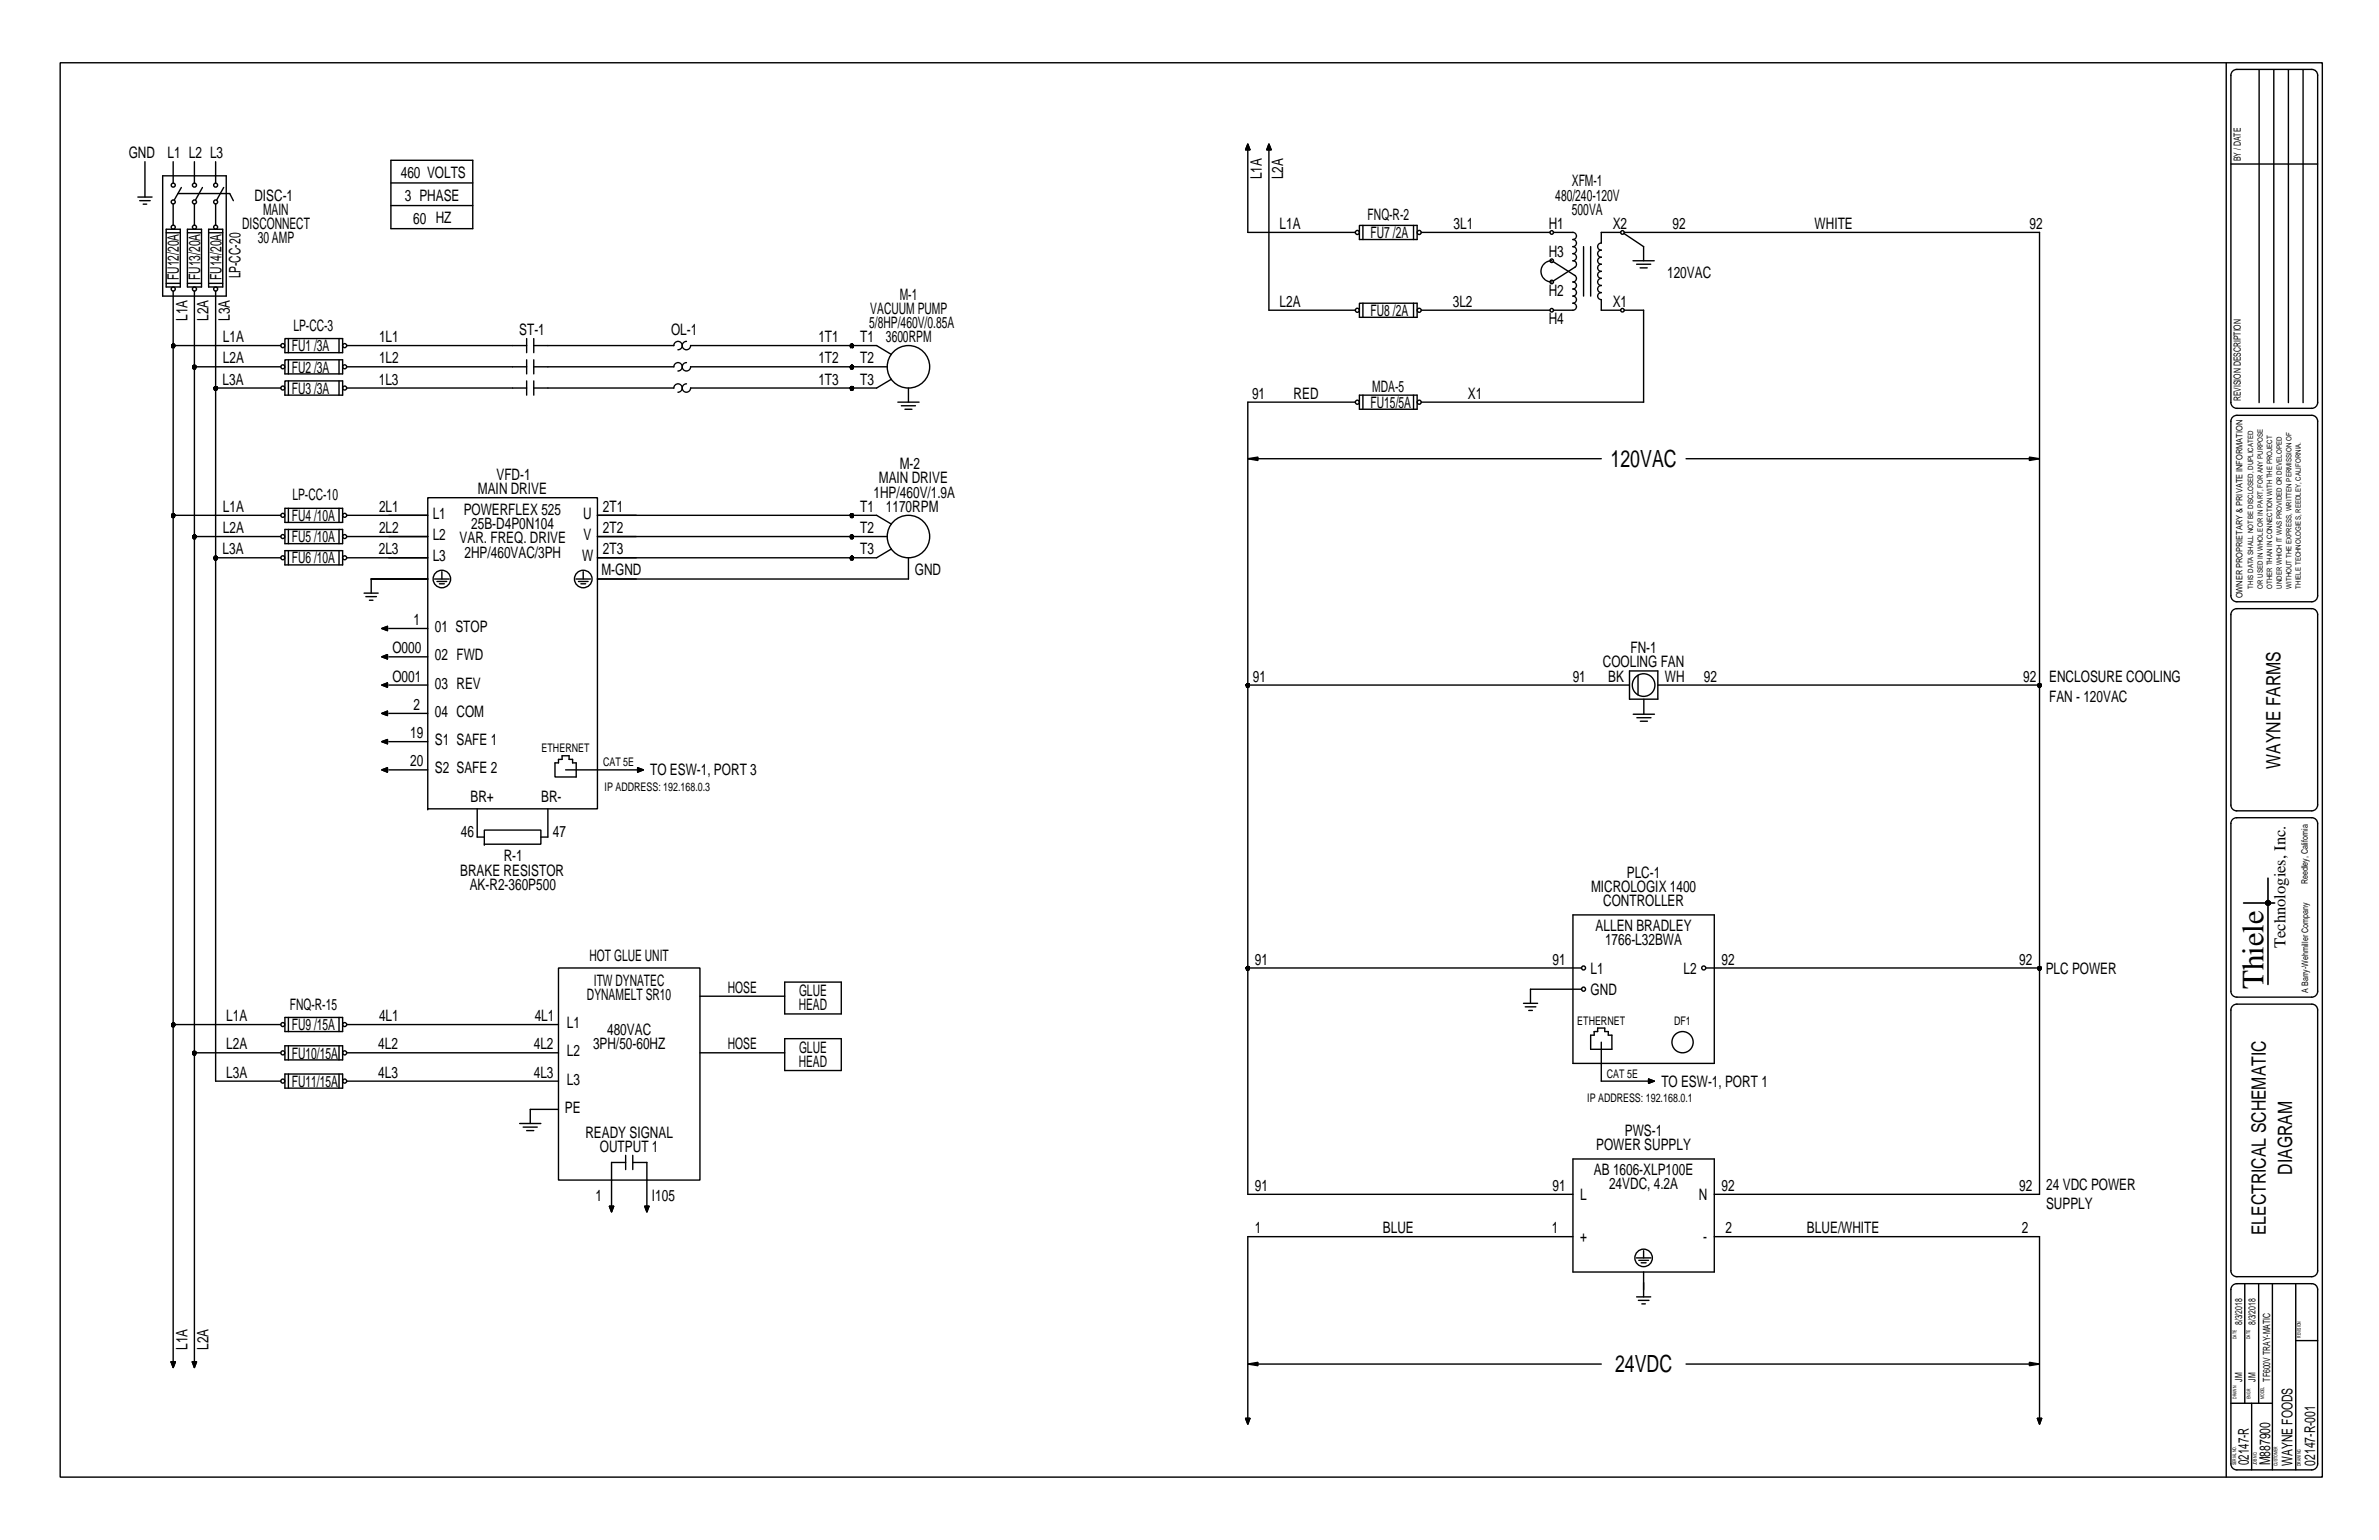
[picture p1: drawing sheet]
<svg xmlns="http://www.w3.org/2000/svg" width="432mm" height="279mm" viewBox="0 0 432 279" stroke-linecap="round" stroke-linejoin="round" font-family="sans-serif">
<defs><g id="words">
<text font-size="5.6" x="410.9" y="179.5" transform="rotate(-90 410.9 179.5)">Thiele</text>
<g font-size="4.3">
<text x="292.3" y="84.8">120VAC</text>
<text x="293.1" y="249">24VDC</text>
</g>
<g font-size="3.6">
<text x="413.9" y="139.5" transform="rotate(-90 413.9 139.5)">WAYNE FARMS</text>
<text x="416.1" y="213.1" transform="rotate(-90 416.1 213.1)">DIAGRAM</text>
<text x="411.2" y="224.1" transform="rotate(-90 411.2 224.1)">ELECTRICAL SCHEMATIC</text>
</g>
<text font-size="3" x="414.8" y="172" transform="rotate(-90 414.8 172)">Technologies, Inc.</text>
<g font-size="2.9">
<text x="23.4" y="28.7">GND</text>
<text x="30.4" y="28.7">L1 L2 L3</text>
<text x="72.7" y="32.4">460 VOLTS</text>
<text x="229" y="32.5" transform="rotate(-90 229 32.5)">L1A</text>
<text x="232.9" y="32.5" transform="rotate(-90 232.9 32.5)">L2A</text>
<text x="285.3" y="33.8">XFM-1</text>
<text x="44" y="41.5">DISCONNECT</text>
<text x="46.2" y="36.4">DISC-1</text>
<text x="47.8" y="39">MAIN</text>
<text x="73.5" y="36.4">3 PHASE</text>
<text x="75" y="40.6">60 HZ</text>
<text x="232.2" y="41.5">L1A</text>
<text x="248.2" y="40">FNQ-R-2</text>
<text x="263.8" y="41.5">3L1</text>
<text x="281.1" y="41.5">H1</text>
<text x="282.3" y="36.4">480/240-120V</text>
<text x="285.3" y="39">500VA</text>
<text x="292.7" y="41.5">X2</text>
<text x="303.6" y="41.5">92</text>
<text x="329.4" y="41.5">WHITE</text>
<text x="368.4" y="41.5">92</text>
<text x="46.8" y="44.1">30 AMP</text>
<text x="248.8" y="43.2">FU7 /2A</text>
<text x="281.1" y="46.7">H3</text>
<text x="32.5" y="50.8" transform="rotate(-90 32.5 50.8)">FU12/20A</text>
<text x="36.3" y="50.8" transform="rotate(-90 36.3 50.8)">FU13/20A</text>
<text x="40.2" y="50.8" transform="rotate(-90 40.2 50.8)">FU14/20A</text>
<text x="43.6" y="50.5" transform="rotate(-90 43.6 50.5)">LP-CC-20</text>
<text x="281.1" y="53.7">H2</text>
<text x="302.6" y="50.5">120VAC</text>
<text x="34" y="58.2" transform="rotate(-90 34 58.2)">L1A</text>
<text x="37.9" y="58.2" transform="rotate(-90 37.9 58.2)">L2A</text>
<text x="41.7" y="58.2" transform="rotate(-90 41.7 58.2)">L3A</text>
<text x="157.8" y="59.5">5/8HP/460V/0.85A</text>
<text x="158" y="56.9">VACUUM PUMP</text>
<text x="163.3" y="54.4">M-1</text>
<text x="232.2" y="55.6">L2A</text>
<text x="248.8" y="57.3">FU8 /2A</text>
<text x="263.7" y="55.6">3L2</text>
<text x="281.1" y="58.9">H4</text>
<text x="292.7" y="55.6">X1</text>
<text x="40.4" y="65.9">L2A</text>
<text x="40.4" y="62.1">L1A</text>
<text x="53" y="63.7">FU1 /3A</text>
<text x="53.3" y="60.1">LP-CC-3</text>
<text x="68.8" y="62.1">1L1</text>
<text x="68.8" y="65.9">1L2</text>
<text x="94.3" y="60.8">ST-1</text>
<text x="121.8" y="60.8">OL-1</text>
<text x="148.5" y="65.9">1T2</text>
<text x="148.5" y="62.1">1T1</text>
<text x="156.1" y="62.1">T1</text>
<text x="156.1" y="65.9">T2</text>
<text x="160.8" y="62.1">3600RPM</text>
<text x="40.4" y="69.8">L3A</text>
<text x="53" y="71.4">FU3 /3A</text>
<text x="53" y="67.6">FU2 /3A</text>
<text x="68.8" y="69.8">1L3</text>
<text x="148.5" y="69.8">1T3</text>
<text x="156.1" y="69.8">T3</text>
<text x="249.1" y="71">MDA-5</text>
<text x="227.2" y="72.3">91</text>
<text x="234.8" y="72.3">RED</text>
<text x="248.8" y="74">FU15/5A</text>
<text x="266.4" y="72.3">X1</text>
<text x="86.7" y="89.6">MAIN DRIVE</text>
<text x="90.1" y="87.1">VFD-1</text>
<text x="159.5" y="87.7">MAIN DRIVE</text>
<text x="163.3" y="85.2">M-2</text>
<text x="40.4" y="92.9">L1A</text>
<text x="53" y="94.5">FU4 /10A</text>
<text x="53.1" y="90.7">LP-CC-10</text>
<text x="68.8" y="92.9">2L1</text>
<text x="78.5" y="94.1">L1</text>
<text x="84.2" y="93.4">POWERFLEX 525</text>
<text x="85.5" y="96">25B-D4P0N104</text>
<text x="105.8" y="94.1">U</text>
<text x="109.4" y="92.9">2T1</text>
<text x="156.1" y="92.9">T1</text>
<text x="158.6" y="90.3">1HP/460V/1.9A</text>
<text x="160.8" y="92.9">1170RPM</text>
<text x="40.4" y="100.6">L3A</text>
<text x="40.4" y="96.7">L2A</text>
<text x="53" y="98.4">FU5 /10A</text>
<text x="68.8" y="100.6">2L3</text>
<text x="68.8" y="96.7">2L2</text>
<text x="78.5" y="98">L2</text>
<text x="78.5" y="101.8">L3</text>
<text x="83.4" y="98.6">VAR. FREQ. DRIVE</text>
<text x="84.3" y="101.2">2HP/460VAC/3PH</text>
<text x="105.6" y="101.8">W</text>
<text x="105.9" y="98">V</text>
<text x="109.4" y="96.7">2T2</text>
<text x="109.4" y="100.6">2T3</text>
<text x="156.1" y="96.7">T2</text>
<text x="156.1" y="100.6">T3</text>
<text x="53" y="102.2">FU6 /10A</text>
<text x="109.2" y="104.4">M-GND</text>
<text x="166.1" y="104.4">GND</text>
<text x="75.1" y="113.4">1</text>
<text x="71.2" y="118.5">O000</text>
<text x="78.9" y="119.8">02 FWD</text>
<text x="78.9" y="114.7">01 STOP</text>
<text x="295.9" y="118.5">FN-1</text>
<text x="71.2" y="123.7">O001</text>
<text x="78.9" y="124.9">03 REV</text>
<text x="227.4" y="123.7">91</text>
<text x="285.5" y="123.7">91</text>
<text x="290.9" y="121.1">COOLING FAN</text>
<text x="291.9" y="123.7">BK</text>
<text x="302.2" y="123.7">WH</text>
<text x="309.3" y="123.7">92</text>
<text x="367.2" y="123.7">92</text>
<text x="371.9" y="123.8">ENCLOSURE COOLING</text>
<text x="75.1" y="128.8">2</text>
<text x="78.9" y="130.1">04 COM</text>
<text x="371.9" y="127.3">FAN - 120VAC</text>
<text x="74.4" y="133.9">19</text>
<text x="78.9" y="135.2">S1 SAFE 1</text>
<text x="74.4" y="139">20</text>
<text x="78.9" y="140.3">S2 SAFE 2</text>
<text x="118" y="140.6">TO ESW-1, PORT 3</text>
<text x="85.4" y="145.5">BR+</text>
<text x="98.2" y="145.5">BR-</text>
<text x="83.7" y="151.9">46</text>
<text x="100.4" y="151.9">47</text>
<text x="83.5" y="158.9">BRAKE RESISTOR</text>
<text x="85.3" y="161.5">AK-R2-360P500</text>
<text x="91.4" y="156.3">R-1</text>
<text x="288.8" y="161.9">MICROLOGIX 1400</text>
<text x="295.3" y="159.3">PLC-1</text>
<text x="291" y="164.4">CONTROLLER</text>
<text x="289.6" y="169">ALLEN BRADLEY</text>
<text x="291.3" y="171.5">1766-L32BWA</text>
<text x="107" y="174.3">HOT GLUE UNIT</text>
<text x="107.8" y="178.8">ITW DYNATEC</text>
<text x="227.8" y="175">91</text>
<text x="281.8" y="175">91</text>
<text x="288.7" y="176.6">L1</text>
<text x="305.6" y="176.6">L2</text>
<text x="312.4" y="175">92</text>
<text x="366.5" y="175">92</text>
<text x="371.3" y="176.6">PLC POWER</text>
<text x="41.1" y="185.3">L1A</text>
<text x="52.6" y="183.3">FNQ-R-15</text>
<text x="68.8" y="185.3">4L1</text>
<text x="97" y="185.3">4L1</text>
<text x="106.5" y="181.4">DYNAMELT SR10</text>
<text x="132.1" y="180.1">HOSE</text>
<text x="145" y="183.3">HEAD</text>
<text x="145" y="180.7">GLUE</text>
<text x="288.7" y="180.5">GND</text>
<text x="41.1" y="190.4">L2A</text>
<text x="53" y="186.9">FU9 /15A</text>
<text x="68.6" y="190.4">4L2</text>
<text x="96.9" y="190.4">4L2</text>
<text x="102.9" y="191.7">L2</text>
<text x="102.9" y="186.5">L1</text>
<text x="107.6" y="190.4">3PH/50-60HZ</text>
<text x="110.2" y="187.8">480VAC</text>
<text x="132.1" y="190.4">HOSE</text>
<text x="145" y="191">GLUE</text>
<text x="41.1" y="195.5">L3A</text>
<text x="53" y="197.2">FU11/15A</text>
<text x="53" y="192">FU10/15A</text>
<text x="68.6" y="195.5">4L3</text>
<text x="96.9" y="195.5">4L3</text>
<text x="102.9" y="196.8">L3</text>
<text x="145" y="193.6">HEAD</text>
<text x="301.5" y="197.2">TO ESW-1, PORT 1</text>
<text x="102.5" y="201.9">PE</text>
<text x="106.3" y="206.4">READY SIGNAL</text>
<text x="108.9" y="209">OUTPUT 1</text>
<text x="289.7" y="208.7">POWER SUPPLY</text>
<text x="294.9" y="206.2">PWS-1</text>
<text x="289.3" y="213.2">AB 1606-XLP100E</text>
<text x="292.1" y="215.8">24VDC, 4.2A</text>
<text x="371.4" y="216">24 VDC POWER</text>
<text x="108.1" y="218">1</text>
<text x="118.3" y="218">I105</text>
<text x="227.8" y="216.1">91</text>
<text x="281.8" y="216.1">91</text>
<text x="286.8" y="217.7">L</text>
<text x="308.3" y="217.7">N</text>
<text x="312.4" y="216.1">92</text>
<text x="366.5" y="216.1">92</text>
<text x="371.4" y="219.4">SUPPLY</text>
<text x="227.8" y="223.7">1</text>
<text x="251" y="223.7">BLUE</text>
<text x="281.6" y="223.8">1</text>
<text x="286.8" y="225.4">+</text>
<text x="309.2" y="225.4">-</text>
<text x="313.2" y="223.8">2</text>
<text x="328" y="223.7">BLUE/WHITE</text>
<text x="367" y="223.7">2</text>
<text x="34" y="244.9" transform="rotate(-90 34 244.9)">L1A</text>
<text x="37.9" y="244.9" transform="rotate(-90 37.9 244.9)">L2A</text>
</g>
<g font-size="2.7">
<text x="408.2" y="265.7" transform="rotate(-90 408.2 265.7)">02147-R</text>
<text x="412.1" y="265.9" transform="rotate(-90 412.1 265.9)">M887900</text>
<text x="416.1" y="265.9" transform="rotate(-90 416.1 265.9)">WAYNE FOODS</text>
<text x="420.2" y="265.9" transform="rotate(-90 420.2 265.9)">02147-R-001</text>
</g>
<g font-size="2.1">
<text x="98.3" y="136.5">ETHERNET</text>
<text x="109.5" y="139">CAT 5E</text>
<text x="109.7" y="143.5">IP ADDRESS: 192.168.0.3</text>
<text x="286.3" y="185.9">ETHERNET</text>
<text x="303.9" y="185.9">DF1</text>
<text x="291.7" y="195.5">CAT 5E</text>
<text x="288.1" y="200">IP ADDRESS: 192.168.0.1</text>
</g>
<g font-size="1.8">
<text x="406.7" y="29.3" transform="rotate(-90 406.7 29.3)">BY / DATE</text>
<text x="406.7" y="72.8" transform="rotate(-90 406.7 72.8)">REVISION DESCRIPTION</text>
<text x="407" y="240.4" transform="rotate(-90 407 240.4)">8/3/2018</text>
<text x="409.4" y="240.4" transform="rotate(-90 409.4 240.4)">8/3/2018</text>
<text x="407" y="250.7" transform="rotate(-90 407 250.7)">JM</text>
<text x="409.4" y="250.7" transform="rotate(-90 409.4 250.7)">JM</text>
<text x="412" y="250.7" transform="rotate(-90 412 250.7)">TF600V TRAY-MATIC</text>
</g>
<g font-size="1.6">
<text x="407" y="108.6" transform="rotate(-90 407 108.6)">OWNER PROPRIETARY &amp; PRIVATE INFORMATION</text>
<text x="418.9" y="160.5" transform="rotate(-90 418.9 160.5)">Reedley, California</text>
<text x="419" y="180.1" transform="rotate(-90 419 180.1)">A Barry-Wehmiller Company</text>
</g>
<g font-size="1.3">
<text x="409" y="106.8" transform="rotate(-90 409 106.8)">THIS DATA SHALL NOT BE DISCLOSED, DUPLICATED</text>
<text x="410.7" y="106.8" transform="rotate(-90 410.7 106.8)">OR USED IN WHOLE OR IN PART, FOR ANY PURPOSE</text>
<text x="412.4" y="106.8" transform="rotate(-90 412.4 106.8)">OTHER THAN IN CONNECTION WITH THE PROJECT</text>
<text x="414.2" y="106.8" transform="rotate(-90 414.2 106.8)">UNDER WHICH IT WAS PROVIDED OR DEVELOPED</text>
<text x="415.9" y="106.8" transform="rotate(-90 415.9 106.8)">WITHOUT THE EXPRESS, WRITTEN PERMISSION OF</text>
<text x="417.6" y="106.8" transform="rotate(-90 417.6 106.8)">THIELE TECHNOLOGIES, REEDLEY, CALIFORNIA.</text>
</g>
<g font-size=".9">
<text x="405.9" y="243" transform="rotate(-90 405.9 243)">DATE</text>
<text x="408.4" y="243" transform="rotate(-90 408.4 243)">DATE</text>
<text x="417.6" y="242.7" transform="rotate(-90 417.6 242.7)">REVISION</text>
<text x="405.9" y="253.8" transform="rotate(-90 405.9 253.8)">DRAWN</text>
<text x="408.5" y="253.8" transform="rotate(-90 408.5 253.8)">ENGR</text>
<text x="411" y="253.8" transform="rotate(-90 411 253.8)">MODEL</text>
<text x="405.8" y="265.9" transform="rotate(-90 405.8 265.9)">SERIAL NO.</text>
<text x="409.6" y="265.9" transform="rotate(-90 409.6 265.9)">JOB NO.</text>
<text x="413.4" y="266" transform="rotate(-90 413.4 266)">CUSTOMER</text>
<text x="417.6" y="266" transform="rotate(-90 417.6 266)">DRAWING</text>
</g>
</g></defs>
<g fill="none" stroke="#000" stroke-width=".25">
<path d="M10.9 11.4h410.6v256.6h-410.6zM404.1 11.4v256.6M404.9 13.7v59.3M406 12.6h13.6a1.05 1.05 0 0 1 1.1 1.1v59.3M410 12.7v60.3M412.7 12.7v60.3M415.4 12.7v60.3M418 12.7v60.3M25 35.8h2.6M25.4 36.4h1.9M26 37h.6M26.3 29.3v6.5"/>
<path d="M29.5 31.9h11.6v21.8h-11.6zM31.4 29.3v3.9M31.4 37v3.9M32.3 35.1h9.4l.7 1.3M32.9 34l-1.3 2.3M35.3 29.3v3.9M35.3 37v3.9M36.7 34l-1.2 2.3M39.1 29.3v3.9M39.1 37v3.9M40.6 34l-1.3 2.3M71 29.1h14.8v12.4h-14.8z"/>
<path d="M71 37.3h14.8M71 33.2h14.8M226.1 27.2h.8zM226.5 26.1l.4 1.1h-.8zM226.5 26.8v15.4h19.5M229.9 27.2h.8zM230.3 26.8v29.5h15.7M230.3 26.1l.4 1.1h-.8zM404.9 29.8h15.8M30.2 51.4h2.5M30.2 41.6h2.5v10.5h-2.5zM30.2 42.2h2.5"/>
<path d="M31.4 52.8v194.7M34 51.4h2.6M34 41.6h2.6v10.5h-2.6zM34 42.2h2.6M35.3 52.8v194.7M37.9 51.4h2.5M37.9 41.6h2.5v10.5h-2.5zM37.9 42.2h2.5M39.1 52.8v143.4h11.9M246.7 40.9h10.5v2.6h-10.5zM246.7 55h10.5v2.6h-10.5zM247.4 40.9v2.6"/>
<path d="M247.4 55v2.6M256.6 40.9v2.6M256.6 55v2.6M258 56.3h23.3M258 42.2h23.3M281.9 47.5l3.9 2.5M282 56.3h3.5M282 42.2h3.5M285.8 48.5l-3.9 2.5M287.4 44.7v9M288.7 44.7v9M290.6 54.4v1.9h3.6"/>
<path d="M294.2 42.2h-3.6v1.9M294.7 42.4l3.6 2.3v2.6M294.8 42.2h75.4v174.5h-59.1M294.8 56.3h3.5v16.7h-40.3M296.4 47.3h3.8M297.1 47.9h2.5M297.7 48.6h1.3M31.2 62.7l.1 .2zM31.2 62.7v.1zM31.2 62.7h.2l-.1 .2zM31.2 62.7h.1M31.2 62.6h.1"/>
<path d="M31.2 62.8h.1M31.2 62.6v.1zM31.2 62.5h.1M31.2 62.8l.1 .1zM31.2 62.9h.1M31.3 62.5h.1M31.3 62.5l-.1 .2zM31.3 62.5l.1-.1zM31.3 62.5l.1 .2zM31.3 62.9h.1zM31.3 62.5l-.1 .1zM31.3 62.5l.1-.1v.3z"/>
<path d="M31.3 62.5l.1 .2h-.2zM31.3 62.9h.1M31.4 62.4h.1M31.4 62.9h.1M31.4 62.5h.1M31.4 62.7h19.6M31.4 62.4l.2 .1zM31.4 62.4l.1 .1zM31.4 62.7l-.1 .2zM31.4 62.9h.2zM31.4 62.7l.2 .2zM31.4 62.9h.1z"/>
<path d="M31.4 62.7v.2h-.1zM31.4 62.4l.2 .1-.2 .2zM31.4 62.7l.2 .2h-.2zM31.4 62.7h.3l-.1 .2zM31.5 62.4h.1M31.5 62.5h.1M31.5 62.9h.1M31.6 62.5h.1M31.6 62.9h.1M31.6 62.5l.1 .2zM31.6 62.5l.1 .2h-.3zM31.6 62.5l-.2 .2z"/>
<path d="M31.6 62.5l.1 .1zM31.6 62.6h.1M31.6 62.8h.1M31.7 62.6v.1zM31.7 62.7h.1M31.7 62.6h.1M31.7 62.8l-.1 .1zM31.7 62.8h.1M31.7 62.7v.1zM31.7 62.7l-.1 .2zM35 66.5h.3l-.2 .3zM35 66.5l.1 .2z"/>
<path d="M35 66.6l.1 .1zM35 66.5l.1 .3zM35 66.5h.1M35 66.6h.1M35.1 66.4h.1M35.1 66.5h.1M35.1 66.6h.1M35.1 66.7h.1M35.1 66.4l-.1 .1zM35.1 66.7v.1zM35.1 66.8h.1M35.1 66.4l.2-.1z"/>
<path d="M35.1 66.4l.2 .1zM35.1 66.8h.2zM35.1 66.4l.2-.1v.2zM35.1 66.4l.2 .1h-.3zM35.1 66.3h.1M35.2 66.3h.1M35.2 66.8h.1M35.3 66.8h.1M35.3 66.3h.1M35.3 66.3l.2 .1zM35.3 66.3h.1zM35.3 66.5l-.2 .3z"/>
<path d="M35.3 66.8h.2zM35.3 66.5l.2 .3zM35.3 66.8h.1zM35.3 66.5h15.7M35.3 66.5v.3h-.2zM35.3 66.3l.2 .1-.2 .1zM35.3 66.5l.2 .3h-.2zM35.3 66.5h.2v.3zM35.4 66.3h.1M35.4 66.8h.1M35.5 66.4h.1M35.5 66.8h.1"/>
<path d="M35.4 66.4h.1M35.5 66.4v.1h-.2zM35.5 66.4l-.2 .1zM35.5 66.4v.1zM35.5 66.7h.1M35.5 66.5h.1M35.5 66.7v.1zM35.5 66.6h.1M35.5 66.5v.3zM35.5 66.5v.2zM35.5 66.6v.1zM38.9 70.4v.1z"/>
<path d="M38.9 70.4l.1 .2zM38.9 70.3h.1M38.9 70.4h.1M38.9 70.5h.1M38.9 70.4h.2l-.1 .2zM38.9 70.3v.1zM38.9 70.2h.1M38.9 70.5l.1 .1zM38.9 70.6h.1M39 70.2l-.1 .1zM39 70.2l.1-.1v.3zM39 70.2l.1 .2h-.2z"/>
<path d="M39 70.2l-.1 .2zM39 70.2l.1-.1zM39 70.2h.1M39 70.6l.1 .1zM39 70.6h.1M39.1 70.2h.1M39.1 70.6h.1M39 70.2l.1 .2zM39.1 70.1h.1M39.1 70.7h.1M39.1 70.4h11.9M39.1 70.4l-.1 .2z"/>
<path d="M39.1 70.4v.3l-.1-.1zM39.1 70.1l.1 .1zM39.1 70.7l.1-.1zM39.1 70.1l.2 .1-.2 .2zM39.1 70.1l.2 .1zM39.1 70.4l.2 .2-.2 .1zM39.1 70.4h.3l-.1 .2zM39.1 70.7l.2-.1zM39.1 70.4l.2 .2zM39.2 70.1h.1M39.2 70.7h.1M39.2 70.2h.1"/>
<path d="M39.2 70.6h.1M39.3 70.2h.1M39.3 70.6h.1M39.3 70.2l-.2 .2zM39.3 70.2l.1 .2zM39.3 70.2l.1 .1zM39.3 70.2l.1 .2h-.3zM39.3 70.3h.1M39.3 70.5h.1M39.4 70.3v.1zM39.4 70.3h.1M39.4 70.5l-.1 .1z"/>
<path d="M39.4 70.5h.1M39.4 70.4l-.1 .2zM39.4 70.4v.1zM39.4 70.4h.1M51.7 61.4h10.5v2.6h-10.5zM51.7 65.3h10.5v2.5h-10.5zM51.7 69.1h10.5v2.6h-10.5zM52.3 61.4v2.6M52.3 65.3v2.5M52.3 69.1v2.6M61.5 61.4v2.6M61.5 65.3v2.5"/>
<path d="M61.5 69.1v2.6M62.9 62.7h32.7M95.6 66.5h-32.7M95.6 70.4h-32.7M95.6 61.4v2.6M95.6 65.3v2.5M95.6 69.1v2.6M96.9 70.4h25.4M96.9 61.4v2.6M96.9 65.3v2.5M96.9 69.1v2.6M122.3 66.5h-25.4"/>
<path d="M122.3 62.7h-25.4M125.3 66.5h35.7M125.3 62.7h33.8l2.7 1.6M154.4 62.7h.1M154.4 62.6h.1M154.4 62.7l.1 .2zM154.4 62.7v.1zM154.4 62.8h.1M154.4 66.5h.1M154.4 66.4h.1M154.4 66.5l.1 .3zM154.4 66.5v.2z"/>
<path d="M154.4 66.6v.1zM154.4 66.6h.1M154.4 66.7h.1M154.4 70.4h.1M154.4 70.3h.1M154.4 70.4l.1 .2zM154.4 70.4v.1zM154.4 70.5h.1M154.4 62.7h.2l-.1 .2zM154.4 66.5h.2l-.1 .3zM154.4 70.4h.2l-.1 .2zM154.4 62.6v.1z"/>
<path d="M154.4 66.4v.1zM154.4 70.3v.1zM154.4 62.6l.1-.1-.1 .2zM154.4 62.8l.1 .1zM154.4 66.4h.1l-.1 .1zM154.4 66.7l.1 .1zM154.4 70.3l.1-.1-.1 .2zM154.4 70.3l.1-.1zM154.4 70.5l.1 .1zM154.4 62.6l.1-.1zM154.4 62.5h.1M154.4 62.9h.1"/>
<path d="M154.4 66.4h.1zM154.4 70.2h.1M154.4 70.6h.1M154.5 62.5h.1M154.5 66.4h.1M154.4 66.8h.1M154.5 62.5l-.1 .2zM154.5 66.4l-.1 .1zM154.5 70.2l-.1 .2zM154.5 62.5l.1-.1zM154.5 62.5l.1 .2zM154.5 62.9h.1z"/>
<path d="M154.5 66.4l.1-.1zM154.5 66.4l.1 .1zM154.5 66.8h.1zM154.5 70.2l.1-.1zM154.5 70.2l.1 .2zM154.5 70.6l.1 .1zM154.5 62.9h.1M154.5 66.8h.1M154.5 70.2h.1M154.5 70.6h.1M154.5 62.5l.1-.1v.3zM154.5 62.5l.1 .2h-.2z"/>
<path d="M154.5 66.4l.1-.1v.2zM154.5 66.4l.1 .1h-.2zM154.5 66.3h.1M154.5 70.2l.1-.1v.3zM154.5 70.2l.1 .2h-.2zM154.6 62.4h.1M154.6 62.9h.1M154.6 66.8h.1M154.6 70.7h.1M154.5 70.1h.1M154.5 70.7h.1M154.6 66.3h.1"/>
<path d="M154.6 70.1h.1M154.6 62.5h.1M154.6 62.4l.2 .1zM154.6 62.7l-.1 .2zM154.6 62.9h.2zM154.6 62.7l.2 .2zM154.6 66.3l.2 .1zM154.6 66.5l-.1 .3zM154.6 66.8h.2zM154.6 66.5l.2 .3zM154.6 70.1l.2 .1zM154.6 70.4l-.1 .2z"/>
<path d="M154.6 70.7l.2-.1zM154.6 70.4l.2 .2zM154.6 62.4l.2 .1-.2 .2zM154.6 62.7l.2 .2h-.2zM154.6 62.7h.3l-.1 .2zM154.6 66.3l.2 .1-.2 .1zM154.6 66.5l.2 .3h-.2zM154.6 66.5h.3l-.1 .3zM154.6 70.1l.2 .1-.2 .2zM154.6 70.4l.2 .2-.2 .1zM154.6 70.4h.3l-.1 .2zM154.6 62.7v.2h-.1z"/>
<path d="M154.6 66.5v.3h-.1zM154.6 70.4v.3l-.1-.1zM154.7 62.5h.1M154.7 62.9h.1M154.7 66.3h.1M154.7 66.8h.1M154.7 70.2h.1M154.7 70.6h.1M154.7 70.1h.1M154.7 70.7h.1M154.8 62.5h.1M154.8 62.9h.1"/>
<path d="M154.8 66.4h.1M154.8 66.8h.1M154.8 70.2h.1M154.8 70.6h.1M154.7 66.4h.1M154.8 62.5l.1 .2h-.3zM154.8 62.5l-.2 .2zM154.8 66.4l.1 .1h-.3zM154.8 66.4l-.2 .1zM154.8 70.2l.1 .2h-.3zM154.8 70.2l-.2 .2zM154.8 62.5l.1 .2z"/>
<path d="M154.8 66.4l.1 .1zM154.8 70.2l.1 .2zM154.8 62.5v.1zM154.8 70.2v.1zM154.8 66.7h.1M154.8 62.6h.1M154.8 62.8h.1M154.8 70.3h.1M154.8 70.5h.1M154.8 62.6l.1 .1zM154.8 70.3l.1 .1zM154.8 62.8v.1z"/>
<path d="M154.8 66.5h.1M154.8 66.7v.1zM154.8 66.6h.1M154.8 70.5v.1zM154.9 62.6h.1M154.9 62.7h.1M154.9 62.8h.1M154.9 66.5h.1M154.9 66.6h.1M154.9 70.3h.1M154.9 70.4h.1M154.9 70.5h.1"/>
<path d="M154.9 62.7l-.1 .2zM154.9 62.7l-.1 .1zM154.9 66.5l-.1 .3zM154.9 66.5l-.1 .2zM154.9 66.6l-.1 .1zM154.9 70.4l-.1 .2zM154.9 70.4l-.1 .1zM161.8 68.8l-2.7 1.6h-33.8M163 73h3.8M163.6 73.6h2.6M164.3 74.3h1.2M164.9 70.4v2.6"/>
<path d="M246 73h-19.5v143.7h59M246.7 71.7h10.5v2.6h-10.5zM247.4 71.7v2.6M256.6 71.7v2.6M404.9 76.4v31.7M406 75.4h13.6a1.06 1.06 0 0 1 1.1 1v31.7M406 74.1h13.6M31.2 93.5l.1 .2zM31.2 93.5v.1zM31.2 93.5h.2l-.1 .2zM31.2 93.5h.1M31.2 93.4h.1"/>
<path d="M31.2 93.6h.1M31.2 93.4v.1zM31.2 93.3h.1M31.2 93.6l.1 .1zM31.2 93.7h.1M31.3 93.3h.1M31.3 93.3l-.1 .2zM31.3 93.3l.1-.1zM31.3 93.3l.1 .2zM31.3 93.7h.1zM31.3 93.3l.1-.1v.3zM31.3 93.3l.1 .2h-.2z"/>
<path d="M31.3 93.7h.1M31.4 93.2h.1M31.4 93.7h.1M31.3 93.2h.1M31.4 93.5h19.6M31.4 93.2l.2 .1zM31.4 93.2l.1 .1zM31.4 93.5l-.1 .2zM31.4 93.7h.2zM31.4 93.5l.2 .2zM31.4 93.7h.1zM31.4 93.5v.2h-.1z"/>
<path d="M31.4 93.2l.2 .1-.2 .2zM31.4 93.5l.2 .2h-.2zM31.4 93.5h.3l-.1 .2zM31.5 93.2h.1M31.5 93.7h.1M31.5 93.3h.1M31.6 93.3h.1M31.6 93.7h.1M31.6 93.3l.1 .2zM31.6 93.3l.1 .2h-.3zM31.6 93.3l-.2 .2zM31.7 93.4h.1"/>
<path d="M31.6 93.4h.1M31.6 93.6h.1M31.7 93.4v.1zM31.7 93.6l-.1 .1zM31.7 93.6h.1M31.7 93.5h.1M31.7 93.5v.1zM31.7 93.5l-.1 .2zM35 97.3h.3l-.2 .3zM35 97.3l.1 .2zM35 97.4l.1 .1zM35 97.3l.1 .3z"/>
<path d="M35 97.3h.1M35 97.4h.1M35.1 97.2h.1M35.1 97.3h.1M35.1 97.4h.1M35.1 97.5h.1M35.1 97.2l-.1 .1zM35.1 97.5v.1zM35.1 97.1h.1M35.1 97.6h.1M35.1 97.1h.2zM35.1 97.1l.2 .2z"/>
<path d="M35.1 97.6h.2zM35.1 97.1v.1zM35.1 97.1h.2v.2zM35.1 97.1l.2 .2h-.3zM35.1 97.1l-.1 .2zM35.2 97.1h.1M35.2 97.6h.1M35.3 97.6h.1M35.3 97.1h.1M35.3 97.1h.2zM35.3 97.1h.1zM35.3 97.3l-.2 .3z"/>
<path d="M35.3 97.6h.2zM35.3 97.3l.2 .3zM35.3 97.6h.1zM35.3 97.3h15.7M35.3 97.3v.3h-.2zM35.3 97.1h.2l-.2 .2zM35.3 97.3l.2 .3h-.2zM35.3 97.3h.2v.3zM35.4 97.1h.1M35.4 97.6h.1M35.5 97.1h.1M35.5 97.6h.1"/>
<path d="M35.5 97.1v.2h-.2zM35.5 97.1l-.2 .2zM35.5 97.1v.2zM35.5 97.1v.1zM35.5 97.2h.1M35.5 97.5h.1M35.5 97.2v.1zM35.5 97.3h.1M35.5 97.5v.1zM35.5 97.4h.1M35.5 97.3v.3zM35.5 97.3v.2z"/>
<path d="M35.5 97.4v.1zM51.7 92.2h10.5v2.6h-10.5zM51.7 96.1h10.5v2.5h-10.5zM51.7 99.9h10.5v2.6h-10.5zM52.3 92.2v2.6M52.3 96.1v2.5M52.3 99.9v2.6M61.5 92.2v2.6M61.5 96.1v2.5M61.5 99.9v2.6M62.9 97.3h14.7M62.9 93.5h14.7"/>
<path d="M77.6 90.3h30.8v56.4h-30.8zM108.4 97.3h52.6M108.4 93.5h50.7l2.7 1.6M154.4 97.3h.1M154.4 97.2h.1M154.4 97.3l.1 .3zM154.4 97.3v.2zM154.4 97.4v.1zM154.4 97.4h.1M154.4 97.5h.1M154.4 93.5h.1M154.4 93.4h.1"/>
<path d="M154.4 93.5l.1 .2zM154.4 93.5v.1zM154.4 93.6h.1M154.4 97.3h.2l-.1 .3zM154.4 93.5h.2l-.1 .2zM154.4 97.2v.1zM154.4 93.4v.1zM154.4 97.5l.1 .1zM154.4 93.4l.1-.1-.1 .2zM154.4 93.6l.1 .1zM154.4 97.2l.1-.1zM154.4 93.4l.1-.1z"/>
<path d="M154.4 93.3h.1M154.4 93.7h.1M154.5 93.3h.1M154.4 97.1h.1M154.4 97.6h.1M154.5 97.1l-.1 .2zM154.5 93.3l-.1 .2zM154.5 97.1h.1zM154.5 97.1l.1 .2zM154.5 97.6h.1zM154.5 93.3l.1-.1zM154.5 93.3l.1 .2z"/>
<path d="M154.5 93.7h.1zM154.5 97.1h.1M154.5 97.6h.1M154.5 93.7h.1M154.5 97.1h.1v.2zM154.5 97.1l.1 .2h-.2zM154.5 97.1l-.1 .1zM154.5 93.3l.1-.1v.3zM154.5 93.3l.1 .2h-.2zM154.6 97.6h.1M154.6 93.7h.1M154.5 93.2h.1"/>
<path d="M154.6 97.1h.1M154.6 93.2h.1M154.6 97.1h.2zM154.6 97.3l-.1 .3zM154.6 97.6h.2zM154.6 97.3l.2 .3zM154.6 93.2l.2 .1zM154.6 93.5l-.1 .2zM154.6 93.7h.2zM154.6 93.5l.2 .2zM154.6 97.1h.2l-.2 .2zM154.6 97.3l.2 .3h-.2z"/>
<path d="M154.6 97.3h.3l-.1 .3zM154.6 93.2l.2 .1-.2 .2zM154.6 93.5l.2 .2h-.2zM154.6 93.5h.3l-.1 .2zM154.6 97.3v.3h-.1zM154.6 93.5v.2h-.1zM154.7 97.1h.1M154.7 97.6h.1M154.7 93.3h.1M154.7 93.7h.1M154.7 93.2h.1M154.8 97.1h.1"/>
<path d="M154.8 97.6h.1M154.8 93.3h.1M154.8 93.7h.1M154.8 97.1l.1 .2h-.3zM154.8 97.1l-.2 .2zM154.8 93.3l.1 .2h-.3zM154.8 93.3l-.2 .2zM154.8 97.1l.1 .2zM154.8 93.3l.1 .2zM154.8 97.1v.1zM154.8 93.4h.1M154.8 97.2h.1"/>
<path d="M154.8 97.5h.1M154.8 93.6h.1M154.8 97.2l.1 .1zM154.8 93.4l.1 .1zM154.8 97.3h.1M154.8 97.5v.1zM154.8 97.4h.1M154.8 93.6v.1zM154.9 97.3h.1M154.9 97.4h.1M154.9 93.4h.1M154.9 93.5h.1"/>
<path d="M154.9 93.6h.1M154.9 97.3l-.1 .3zM154.9 97.3l-.1 .2zM154.9 97.4l-.1 .1zM154.9 93.5l-.1 .2zM154.9 93.5l-.1 .1zM161.8 99.6l-2.7 1.6h-50.7M226.5 83.2l1.8-.3v.6zM228.3 83.2h62.3M306 83.2h62.3M368.3 82.9l1.9 .3-1.9 .3zM38.9 101.2v.1z"/>
<path d="M38.9 101.2l.1 .2zM38.9 101.1h.1M38.9 101.2h.1M38.9 101.3h.1M38.9 101.2h.2l-.1 .2zM38.9 101.1v.1zM38.9 101h.1M38.9 101.4h.1M39 101.4h.1M39 101l-.1 .1zM39 101l.1-.1v.3zM39 101l.1 .2h-.2z"/>
<path d="M39 101l-.1 .2zM39 101l.1-.1zM39 101h.1M39 101.4l.1 .1zM39.1 101h.1M39.1 101.4h.1M39 101l.1 .2zM39.1 100.9h.1M39.1 101.5h.1M39.1 101.2h11.9M39.1 101.2l-.1 .2zM39.1 101.2v.3l-.1-.1z"/>
<path d="M39.1 100.9l.1 .1zM39.1 101.5l.1-.1zM39.1 100.9l.2 .1-.2 .2zM39.1 100.9l.2 .1zM39.1 101.2l.2 .2-.2 .1zM39.1 101.2h.3l-.1 .2zM39.1 101.5l.2-.1zM39.1 101.2l.2 .2zM39.2 100.9h.1M39.2 101.5h.1M39.2 101h.1M39.2 101.4h.1"/>
<path d="M39.3 101h.1M39.3 101.4h.1M39.3 101l-.2 .2zM39.3 101l.1 .2zM39.3 101l.1 .1zM39.3 101l.1 .2h-.3zM39.3 101.1h.1M39.3 101.3h.1M39.4 101.1v.1zM39.4 101.1h.1M39.4 101.3h.1M39.4 101.2l-.1 .2z"/>
<path d="M39.4 101.2v.1zM39.4 101.2h.1M62.9 101.2h14.7M66.1 107.6h2.5M66.4 108.2h1.9M67.1 108.9h.6M69.3 119.2l1-.4v.7zM69.3 114l1-.4v.8zM70.3 118.8v.7zM70.3 113.6v.8zM70.6 119.2h7M70.6 114h7"/>
<path d="M77.6 105.1h-10.2v2.5M78.9 105.1h2.6M79.3 105.5h1.8M79.8 105.9h.8M80.2 103.7v1.4M104.5 105.1h2.7M105 105.5h1.7M105.4 105.9h.9M105.9 103.7v1.4M154.4 101.2h.1M154.4 101.1h.1M154.4 101.2l.1 .2z"/>
<path d="M154.4 101.2v.1zM154.4 101.3h.1M154.4 101.2h.2l-.1 .2zM154.4 101.1v.1zM154.4 101.3l.1 .1zM154.4 101.1l.1-.1zM154.4 101h.1M154.4 101.4h.1M154.5 101l-.1 .2zM154.5 101l.1-.1zM154.5 101l.1 .2zM154.5 101.4l.1 .1z"/>
<path d="M154.5 101h.1M154.5 101.4h.1M154.5 101l.1-.1v.3zM154.5 101l.1 .2h-.2zM154.5 101l-.1 .1zM154.6 101.5h.1M154.5 100.9h.1M154.5 101.5h.1M154.6 100.9h.1M154.6 100.9l.2 .1zM154.6 101.2l-.1 .2zM154.6 101.5l.2-.1z"/>
<path d="M154.6 101.2l.2 .2zM154.6 100.9l.2 .1-.2 .2zM154.6 101.2l.2 .2-.2 .1zM154.6 101.2h.3l-.1 .2zM154.6 101.2v.3l-.1-.1zM154.7 101h.1M154.7 101.4h.1M154.7 100.9h.1M154.7 101.5h.1M154.8 101h.1M154.8 101.4h.1M154.8 101l.1 .2h-.3z"/>
<path d="M154.8 101l-.2 .2zM154.8 101l.1 .2zM154.8 101v.1zM154.8 101.1h.1M154.8 101.3h.1M154.8 101.1l.1 .1zM154.9 101.1h.1M154.9 101.2h.1M154.9 101.3h.1M154.9 101.2l-.1 .2zM154.9 101.2l-.1 .1zM164.9 101.2v3.9h-56.5"/>
<path d="M404.9 111.5v34.6M406 109.2h13.6M406 110.4h13.6a1.06 1.06 0 0 1 1.1 1.1v34.5M69.3 139.7l1-.4v.8zM69.3 134.6l1-.4v.7zM69.3 129.4l1-.4v.8zM69.3 124.3l1-.4v.8zM70.3 139.3v.8zM70.3 134.2v.7zM70.3 129v.8zM70.3 123.9v.8zM70.6 124.3h7"/>
<path d="M70.6 139.7h7M70.6 134.6h7M70.6 129.4h7M101.4 137.8h.6v-.7h1.3v.7h.6v.6h.7v2.6h-3.9v-2.6h.7zM102.7 139.7h13.4M115.7 139.3l1.1 .4-1.1 .4zM115.7 139.3v.8zM226.2 124.3l.1 .2zM226.2 124.3l.1 .1zM226.2 124.3h.3l-.2 .2zM226.2 124.3h.1M226.2 124.2h.1"/>
<path d="M226.2 124.4h.1M226.3 124.2l-.1 .1zM226.3 124.4v.1zM226.3 124.1h.1M226.3 124.2h.1M226.3 124.4h.1M226.3 124.5h.1M226.3 124.1l-.1 .2zM226.3 124.1l.2-.1zM226.3 124.1l.2 .2zM226.3 124.5h.2zM226.4 124.1h.1"/>
<path d="M226.4 124.5h.1M226.3 124.1l.2-.1v.3zM226.3 124.1l.2 .2h-.3zM226.3 124.1v.1zM226.4 124.1l.1-.1zM226.4 124.5h.1zM226.4 124h.1M226.5 124l.1 .1-.1 .2zM226.5 124l.1 .1zM226.5 124.3l.1 .2h-.1zM226.5 124.3h.2l-.1 .2zM226.5 124.5h.1z"/>
<path d="M226.6 124.1h.1M226.6 124.5h.1M226.5 124.3h69.3M226.5 124h.1M226.5 124.3l-.2 .2zM226.5 124.3l.1 .2zM226.5 124.5h.1M226.5 124.3v.2h-.2zM226.5 124.1h.1M226.6 124.1l.1 .2zM226.6 124.1l.1 .1zM226.6 124.1l-.1 .2z"/>
<path d="M226.6 124.1l.1 .2h-.2zM226.7 124.1h.1M226.7 124.2h.1M226.7 124.4h.1M226.7 124.5h.1M226.7 124.2v.1zM226.7 124.4l-.1 .1zM226.7 124.3h.1M226.7 124.3l-.1 .2zM226.7 124.3v.1zM295.8 121.7h5.1v5.2h-5.1zM296.4 129.6h3.9"/>
<path d="M297.1 130.2h2.6M297.3 122.5v3.6M297.7 130.9h1.3M298.4 126.9v2.7M300.9 124.3h69.3M369.9 124.3h.3l-.2 .2zM369.9 124.2h.1M369.9 124.3h.1M369.9 124.3l.1 .2zM369.9 124.3l.1 .1zM369.9 124.4h.1M370 124.2l-.1 .1z"/>
<path d="M370 124.4v.1zM370 124.2v-.1zM370 124.1h.1M370 124.2h.1M370 124.4h.1M370 124.5h.1M370 124.1l.2-.1zM370 124.1l.2 .2zM370 124.5h.2zM370.1 124.1h.1M370.1 124.5h.1M370 124.1l-.1 .2z"/>
<path d="M370 124.1l.2-.1v.3zM370 124.1l.2 .2h-.3zM370 124.1v.1zM370.2 124.5h.1M370.1 124h.1M370.2 124h.1M370.3 124.1h.1M370.3 124.5h.1M370.2 124l.1 .1zM370.2 124.3l-.2 .2zM370.2 124.5h.1zM370.2 124.3l.1 .2z"/>
<path d="M370.2 124l.1 .1-.1 .2zM370.2 124.3l.1 .2h-.1zM370.2 124.3h.2l-.1 .2zM370.2 124.3v.2h-.2zM370.2 124.1h.1M370.3 124.1l.1 .2h-.2zM370.3 124.1l-.1 .2zM370.3 124.1l.1 .1zM370.3 124.1l.1 .2zM370.4 124.1h.1M370.4 124.2h.1M370.4 124.4h.1"/>
<path d="M370.4 124.5h.1M370.4 124.2v.1zM370.4 124.3h.1M370.4 124.4l-.1 .1zM370.4 124.3v.1zM370.4 124.3l-.1 .2zM77.6 146.7h.1M86.6 146.7v5.2h1.3M87.9 150.6h10.3v2.6h-10.3zM87.9 153.2h.1M99.4 146.7v5.2h-1.2M404.9 149.4v30.5"/>
<path d="M406 148.4h13.6a1.06 1.06 0 0 1 1.1 1v30.5M406 147.1h13.6M101.4 175.6h25.6v38.5h-25.6zM142.4 178.2h10.3v5.8h-10.3zM226.2 175.6l.1 .2zM226.2 175.6l.1 .1zM226.2 175.6h.3l-.2 .2zM226.2 175.6h.1M226.2 175.5h.1M226.2 175.7h.1M226.3 175.5l-.1 .1zM226.3 175.8h.1"/>
<path d="M226.3 175.5h.1M226.3 175.7h.1M226.3 175.4h.1M226.3 175.4l-.1 .2zM226.3 175.4h.2zM226.3 175.4l.2 .2zM226.3 175.8l.2 .1zM226.4 175.4h.1M226.4 175.9h.1M226.3 175.4h.2v.2zM226.3 175.4l.2 .2h-.3zM226.3 175.4v.1z"/>
<path d="M226.3 175.9h.1M226.4 175.4h.1zM226.4 175.9h.1zM226.5 175.6h60.6M226.5 175.4h.1l-.1 .2zM226.5 175.4h.1zM226.5 175.6l.1 .2-.1 .1zM226.5 175.6h.2l-.1 .2zM226.5 175.9l.1-.1zM226.6 175.4h.1M226.6 175.9h.1M226.5 175.4h.1"/>
<path d="M226.5 175.6l-.2 .2zM226.5 175.6l.1 .2zM226.5 175.9h.1M226.5 175.6v.3l-.2-.1zM226.6 175.8h.1M226.6 175.4l.1 .2zM226.6 175.4l.1 .1zM226.6 175.4l-.1 .2zM226.6 175.5h.1M226.6 175.4l.1 .2h-.2zM226.7 175.5h.1M226.7 175.7h.1"/>
<path d="M226.7 175.8h.1M226.7 175.5v.1zM226.7 175.6h.1M226.7 175.6l-.1 .2zM226.7 175.6v.1zM285.5 166h25.6l.1 26.9h-25.7zM287.1 179.5h-9.3v2.5M309.6 175.6h60.6M369.9 175.6h.3l-.2 .2zM369.9 175.5h.1M369.9 175.6h.1M369.9 175.6l.1 .2z"/>
<path d="M369.9 175.6l.1 .1zM369.9 175.7h.1M370 175.5l-.1 .1zM370 175.7v.1zM370 175.5v-.1zM370 175.5h.1M370 175.7h.1M370 175.8h.1M370 175.4h.1M370 175.4h.2zM370 175.4l.2 .2zM370 175.8l.2 .1z"/>
<path d="M370.1 175.4h.1M370.1 175.9h.1M370 175.4l-.1 .2zM370 175.4h.2v.2zM370 175.4l.2 .2h-.3zM370 175.4v.1zM370 175.9h.1M370.2 175.9h.1M370.2 175.4h.1M370.3 175.4h.1M370.3 175.9h.1M370.2 175.4h.1z"/>
<path d="M370.2 175.6l-.2 .2zM370.2 175.9l.1-.1zM370.2 175.6l.1 .2zM370.2 175.4h.1l-.1 .2zM370.2 175.6l.1 .2-.1 .1zM370.2 175.6h.2l-.1 .2zM370.2 175.6v.3l-.2-.1zM370.3 175.8h.1M370.3 175.4l.1 .2h-.2zM370.3 175.4l-.1 .2zM370.3 175.4l.1 .1zM370.3 175.8l.1-.1z"/>
<path d="M370.3 175.4l.1 .2zM370.3 175.5h.1M370.4 175.5h.1M370.4 175.7h.1M370.4 175.8h.1M370.4 175.5v.1zM370.4 175.6h.1M370.4 175.6v.1zM370.4 175.6l-.1 .2zM31.2 185.9l.1 .2zM31.2 185.9v.1zM31.2 185.9h.2l-.1 .2z"/>
<path d="M31.2 185.9h.1M31.2 185.8h.1M31.2 186h.1M31.2 185.8v.1zM31.2 185.7h.1M31.2 186.1h.1M31.3 186.1h.1M31.3 185.7l-.1 .2zM31.3 185.7l.1-.1zM31.3 185.7l.1 .2zM31.3 186.1h.1zM31.3 185.7l-.1 .1z"/>
<path d="M31.3 185.7l.1-.1v.3zM31.3 185.7l.1 .2h-.2zM31.3 185.7h.1M31.4 185.6h.1M31.4 186.1h.1M31.3 185.6h.1M31.4 185.6l.2 .1zM31.4 185.6l.1 .1zM31.4 185.9l-.1 .2zM31.4 186.1h.2zM31.4 185.9l.2 .2zM31.4 186.1h.1z"/>
<path d="M31.4 185.9v.2h-.1zM31.4 185.6l.2 .1-.2 .2zM31.4 185.9l.2 .2h-.2zM31.4 185.9h.3l-.1 .2zM31.4 185.9h19.6M31.5 185.6h.1M31.5 186.1h.1M31.5 185.7h.1M31.6 185.7h.1M31.6 186.1h.1M31.6 185.7l.1 .2zM31.6 185.7l.1 .2h-.3z"/>
<path d="M31.6 185.7l-.2 .2zM31.6 185.7l.1 .1zM31.7 186h.1M31.6 185.8h.1M31.6 186h.1M31.7 185.8v.1zM31.7 185.8h.1M31.7 185.9h.1M31.7 185.9v.1zM31.7 185.9l-.1 .2zM35 191h.3l-.2 .2zM35 191l.1 .1z"/>
<path d="M35 191l.1 .2zM35 190.9h.1M35 191h.1M35 191.1h.1M35.1 190.9h.1M35.1 191.1h.1M35.1 190.9l-.1 .1zM35.1 190.8h.1M35.1 191.1v.1zM35.1 191.2h.1M35.1 190.8h.2zM35.1 190.8l.2 .2z"/>
<path d="M35.1 191.2l.2 .1zM35.1 190.8v.1zM35.1 190.8h.2v.2zM35.1 190.8l.2 .2h-.3zM35.1 190.8l-.1 .2zM35.2 190.8h.1M35.2 191.2h.1M35.3 190.8h.1M35.3 191.3h.1M35.2 191.3h.1M35.3 190.8h.2zM35.3 190.8h.1z"/>
<path d="M35.3 191l-.2 .2zM35.3 191.3l.2-.1zM35.3 191l.2 .2zM35.3 191.3l.1-.1zM35.3 191v.3l-.2-.1zM35.3 190.8h.2l-.2 .2zM35.3 191l.2 .2-.2 .1zM35.3 191h.2v.2zM35.3 191h15.7M35.3 191.2h.1M35.4 190.8h.1M35.4 191.2h.1"/>
<path d="M35.5 190.8h.1M35.5 191.2h.1M35.5 190.8v.2h-.2zM35.5 190.8l-.2 .2zM35.5 190.8v.2zM35.5 190.8v.1zM35.5 190.9h.1M35.5 191.1h.1M35.5 190.9v.1zM35.5 191h.1M35.5 191.1v.1zM35.5 191v.2z"/>
<path d="M35.5 191v.1zM51.7 184.6h10.5v2.6h-10.5zM51.7 189.7h10.5v2.6h-10.5zM51.7 194.9h10.5v2.5h-10.5zM52.3 184.6v2.6M52.3 189.7v2.6M52.3 194.9v2.5M61.5 184.6v2.6M61.5 189.7v2.6M61.5 194.9v2.5M62.9 196.2h38.5M62.9 185.9h38.5"/>
<path d="M62.9 191h38.5M127 191h15.4M127 180.7h15.4M142.4 188.4h10.3v5.8h-10.3zM276.5 182h2.6M276.8 182.7h2M277.5 183.3h.6M289.3 187.2h.7v-.7h1.3v.7h.6v.6h.7v2.6h-3.9v-2.6h.6zM290.6 189.1v7.1h9M299.2 195.8l1 .4-1 .3zM299.2 195.8v.7zM404.9 183.2v47.4"/>
<path d="M406 182.2h13.6a1.05 1.05 0 0 1 1.1 1v47.4M406 180.9h13.6M94.3 203.8h3.9M95 204.5h2.5M95.6 205.1h1.3M101.4 201.3h-5.2v2.5M110.6 218.9h.8l-.4 1zM110.6 218.9h.8zM113.6 210.9h-2.6v8.3M113.6 209.6v2.6M114.9 210.9h2.5v8.3M114.9 209.6v2.6"/>
<path d="M117 218.9h.8l-.4 1zM117 218.9h.8zM285.5 210.3h25.6l.1 20.5h-25.7zM285.5 224.4h-59v33.3M297 228.2h2.7M297.1 235.3h2.5M297.4 235.9h1.9M297.5 228.7h1.7M297.9 229.1h.9M298 236.6h.6M298.3 226.9v1.3M298.3 230.8v4.5"/>
<path d="M311.1 224.4h59.1v33.3M404.9 234v31.6M406 232.9h13.6a1.05 1.05 0 0 1 1.1 1.1v31.6M406 231.6h13.6M407.4 232.9v21.7M410 232.9v21.7M412.5 232.9v33.8M416.7 232.9v33.8M31.1 247.1h.7zM31.1 247.1h.7l-.4 1zM34.9 247.1h.8l-.4 1zM34.9 247.1h.8z"/>
<path d="M226.1 257.3h.8zM226.1 257.3h.8l-.4 1.1zM226.5 247.5l1.8-.3v.6zM228.3 247.5h62.3M306 247.5h62.3M368.3 247.2l1.9 .3-1.9 .3zM369.8 257.3h.8zM369.8 257.3h.8l-.4 1.1zM404.9 254.6h7.6M408.7 254.6v12.1M416.7 243.2h4M406 266.7h13.6"/>
<circle cx="31.4" cy="36.6" r=".37"/>
<circle cx="31.4" cy="33.6" r=".37"/>
<circle cx="35.3" cy="33.6" r=".37"/>
<circle cx="35.3" cy="36.6" r=".37"/>
<circle cx="39.1" cy="36.6" r=".36"/>
<circle cx="39.1" cy="33.6" r=".36"/>
<circle cx="31.4" cy="52.4" r=".37"/>
<circle cx="31.4" cy="41.2" r=".37"/>
<circle cx="35.3" cy="52.4" r=".37"/>
<circle cx="35.3" cy="41.2" r=".37"/>
<circle cx="39.1" cy="52.4" r=".36"/>
<circle cx="39.1" cy="41.2" r=".36"/>
<circle cx="246.4" cy="42.2" r=".36"/>
<circle cx="246.4" cy="56.3" r=".36"/>
<circle cx="257.6" cy="42.2" r=".37"/>
<circle cx="257.6" cy="56.3" r=".37"/>
<circle cx="281.6" cy="42.2" r=".32"/>
<circle cx="281.6" cy="51.2" r=".32"/>
<circle cx="281.6" cy="56.3" r=".32"/>
<circle cx="281.6" cy="47.3" r=".32"/>
<circle cx="294.5" cy="42.2" r=".33"/>
<circle cx="294.5" cy="56.3" r=".32"/>
<circle cx="31.4" cy="62.7" r=".26"/>
<circle cx="35.3" cy="66.5" r=".25"/>
<circle cx="39.1" cy="70.4" r=".26"/>
<circle cx="51.3" cy="62.7" r=".36"/>
<circle cx="51.3" cy="70.4" r=".36"/>
<circle cx="51.3" cy="66.6" r=".36"/>
<circle cx="62.6" cy="62.7" r=".37"/>
<circle cx="62.6" cy="66.6" r=".37"/>
<circle cx="62.6" cy="70.4" r=".37"/>
<circle cx="154.6" cy="70.4" r=".26"/>
<circle cx="154.6" cy="66.5" r=".26"/>
<circle cx="154.6" cy="62.7" r=".25"/>
<circle cx="164.9" cy="66.6" r="3.9"/>
<circle cx="246.4" cy="73" r=".36"/>
<circle cx="257.6" cy="73" r=".37"/>
<circle cx="31.4" cy="93.5" r=".26"/>
<circle cx="35.3" cy="97.3" r=".25"/>
<circle cx="51.3" cy="97.3" r=".36"/>
<circle cx="51.3" cy="93.5" r=".36"/>
<circle cx="62.6" cy="97.3" r=".37"/>
<circle cx="62.6" cy="93.5" r=".37"/>
<circle cx="154.6" cy="97.3" r=".26"/>
<circle cx="154.6" cy="93.5" r=".25"/>
<circle cx="164.9" cy="97.3" r="3.9"/>
<circle cx="39.1" cy="101.2" r=".26"/>
<circle cx="51.3" cy="101.2" r=".36"/>
<circle cx="62.6" cy="101.2" r=".37"/>
<circle cx="80.2" cy="105" r="1.59"/>
<circle cx="105.9" cy="105" r="1.59"/>
<circle cx="154.6" cy="101.2" r=".26"/>
<circle cx="226.5" cy="124.3" r=".26"/>
<circle cx="298.3" cy="124.3" r="2.05"/>
<circle cx="370.2" cy="124.3" r=".26"/>
<circle cx="226.5" cy="175.6" r=".26"/>
<circle cx="287.4" cy="179.5" r=".37"/>
<circle cx="287.4" cy="175.6" r=".36"/>
<circle cx="309.2" cy="175.6" r=".36"/>
<circle cx="370.2" cy="175.6" r=".26"/>
<circle cx="31.5" cy="185.9" r=".26"/>
<circle cx="35.3" cy="191" r=".25"/>
<circle cx="51.3" cy="196.1" r=".36"/>
<circle cx="51.3" cy="191" r=".36"/>
<circle cx="51.3" cy="185.9" r=".36"/>
<circle cx="62.6" cy="191" r=".37"/>
<circle cx="62.6" cy="196.1" r=".37"/>
<circle cx="62.6" cy="185.9" r=".37"/>
<circle cx="305.4" cy="189.1" r="1.93"/>
<circle cx="298.3" cy="228.2" r="1.59"/>
</g>
<g fill="#000">
<path d="M405 13a.84 .84 0 0 1 1.1-.4v.1a1.05 1.05 0 0 0-1.1 1h-.2zM280.2 47.8a1.42 1.42 0 0 1 1.6-.5l-.1 .1a1.84 1.84 0 0 0-1.9 1.8 1.84 1.84 0 0 0 1.9 1.9v.1a2.02 2.02 0 0 1-2-1.2 2.02 2.02 0 0 1 .5-2.2zM285.4 54.9a.74 .74 0 0 1 .9 .7 .74 .74 0 0 1-.9 .8v-.2a.55 .55 0 0 0 .6-.6 .55 .55 0 0 0-.6-.5zM285.4 53.6a.74 .74 0 0 1 .9 .8 .74 .74 0 0 1-.9 .7v-.2a.56 .56 0 0 0 .6-.5 .56 .56 0 0 0-.6-.6zM285.4 42.1a.74 .74 0 0 1 .9 .7 .74 .74 0 0 1-.9 .7v-.1a.56 .56 0 0 0 .6-.6 .56 .56 0 0 0-.6-.5zM285.4 43.4a.74 .74 0 0 1 .9 .7 .74 .74 0 0 1-.9 .7v-.1a.56 .56 0 0 0 .6-.6 .56 .56 0 0 0-.6-.6zM285.4 52.3a.74 .74 0 0 1 .9 .8 .74 .74 0 0 1-.9 .7v-.2a.56 .56 0 0 0 .6-.5 .56 .56 0 0 0-.6-.6zM285.4 51.1a.74 .74 0 0 1 .9 .7 .74 .74 0 0 1-.9 .7v-.2a.55 .55 0 0 0 .6-.5 .55 .55 0 0 0-.6-.6zM285.7 49.9h.1a.73 .73 0 0 1 .4 .8 .73 .73 0 0 1-.8 .5v-.1a.57 .57 0 0 0 .6-.4 .57 .57 0 0 0-.3-.7zM285.4 45.9a.74 .74 0 0 1 .9 .8 .74 .74 0 0 1-.9 .7v-.2a.56 .56 0 0 0 .6-.5 .56 .56 0 0 0-.6-.6zM285.4 44.7a.74 .74 0 0 1 .9 .7 .74 .74 0 0 1-.9 .7v-.2a.55 .55 0 0 0 .6-.5 .55 .55 0 0 0-.6-.6zM285.4 47.2a.73 .73 0 0 1 .8 .5 .73 .73 0 0 1-.4 .9l-.1-.1a.56 .56 0 0 0 .3-.7 .56 .56 0 0 0-.6-.4z"/>
<path d="M290.1 44.2l.5-.2 .1 .2a.56 .56 0 0 0-.6 .5 .56 .56 0 0 0 .6 .6l.1 .1a.69 .69 0 0 1-.9-.3 .69 .69 0 0 1 .2-.9zM290.1 53.2l.5-.2 .1 .2a.55 .55 0 0 0-.6 .5 .55 .55 0 0 0 .6 .6l.1 .1a.68 .68 0 0 1-.9-.3 .68 .68 0 0 1 .2-.9zM290.1 51.9l.5-.2 .1 .2a.56 .56 0 0 0-.6 .5 .56 .56 0 0 0 .6 .6v.2a.74 .74 0 0 1-.8-.4 .74 .74 0 0 1 .2-.9zM290.1 45.5l.5-.2 .1 .2a.56 .56 0 0 0-.6 .5 .56 .56 0 0 0 .6 .6v.2a.74 .74 0 0 1-.8-.4 .74 .74 0 0 1 .2-.9zM290.1 50.6l.5-.2 .1 .2a.56 .56 0 0 0-.6 .6 .56 .56 0 0 0 .6 .5l.1 .1a.69 .69 0 0 1-.9-.3 .69 .69 0 0 1 .2-.9zM290.1 49.3l.5-.2 .1 .2a.55 .55 0 0 0-.6 .6 .55 .55 0 0 0 .6 .5l.1 .1a.68 .68 0 0 1-.9-.3 .68 .68 0 0 1 .2-.9zM290.1 48l.5-.2 .1 .2a.56 .56 0 0 0-.6 .6 .56 .56 0 0 0 .6 .5l.1 .1a.69 .69 0 0 1-.9-.3 .69 .69 0 0 1 .2-.9zM290.1 46.8l.5-.3 .1 .3a.55 .55 0 0 0-.6 .5 .55 .55 0 0 0 .6 .6h.1a.68 .68 0 0 1-.9-.2 .68 .68 0 0 1 .2-.9zM122.4 62.1a.87 .87 0 0 1 1.5 .3 .87 .87 0 0 1-.9 1.2v-.2a.66 .66 0 0 0 .7-.7 .66 .66 0 0 0-.7-.7 .66 .66 0 0 0-.6 .8l-.2-.1zM122.4 65.9a.87 .87 0 0 1 1.5 .3 .87 .87 0 0 1-.9 1.2v-.2a.66 .66 0 0 0 .7-.6 .66 .66 0 0 0-.7-.7 .66 .66 0 0 0-.6 .7l-.2-.1zM122.4 69.8a.87 .87 0 0 1 1.5 .3 .87 .87 0 0 1-.9 1.1v-.1a.66 .66 0 0 0 .7-.7 .66 .66 0 0 0-.7-.6 .66 .66 0 0 0-.6 .7l-.2-.1zM124 62.1l.6-.3 .1 .2a.66 .66 0 0 0-.8 .7 .66 .66 0 0 0 .7 .7 .66 .66 0 0 0 .7-.8h.1a.87 .87 0 0 1-1.1 .9 .87 .87 0 0 1-.3-1.4z"/>
<path d="M124 65.9l.6-.2 .1 .2a.66 .66 0 0 0-.8 .6 .66 .66 0 0 0 .7 .7 .66 .66 0 0 0 .7-.7h.1a.87 .87 0 0 1-1.1 .9 .87 .87 0 0 1-.3-1.5zM124 69.8l.6-.3 .1 .2a.66 .66 0 0 0-.8 .7 .66 .66 0 0 0 .7 .6 .66 .66 0 0 0 .7-.7h.1a.87 .87 0 0 1-1.1 .9 .87 .87 0 0 1-.3-1.4zM404.8 72.9h.2a1.05 1.05 0 0 0 1.1 1.1v.2a1.12 1.12 0 0 1-1.3-1.3zM405 75.7a.84 .84 0 0 1 1.1-.3 1.06 1.06 0 0 0-1.1 1.1l-.2-.1zM420.6 72.9h.2a1.12 1.12 0 0 1-1.3 1.3v-.2a1.05 1.05 0 0 0 1.1-1.1zM404.8 108h.2a1.06 1.06 0 0 0 1.1 1.1v.2a1.12 1.12 0 0 1-1.3-1.3zM405 110.8a.84 .84 0 0 1 1.1-.4v.1a1.06 1.06 0 0 0-1.1 1.1l-.2-.1zM420.6 108h.2a1.13 1.13 0 0 1-1.3 1.3v-.2a1.05 1.05 0 0 0 1.1-1.1zM404.8 146h.2a1.01 1.01 0 0 0 1 1v.2a1.08 1.08 0 0 1-1.2-1.2zM405.3 148.5l.7-.3v.2a1.01 1.01 0 0 0-1 1.1h-.2a1 1 0 0 1 .5-1zM420.6 145.9h.2a1.13 1.13 0 0 1-1.3 1.3v-.2a1.05 1.05 0 0 0 1.1-1.1zM404.8 179.8h.2a1.05 1.05 0 0 0 1.1 1v.2a1.12 1.12 0 0 1-1.3-1.2z"/>
<path d="M405 182.5a.84 .84 0 0 1 1.1-.3v.1a1.05 1.05 0 0 0-1.1 1l-.2-.1zM420.6 179.8h.2a1.12 1.12 0 0 1-1.3 1.2v-.2a1.05 1.05 0 0 0 1.1-1zM404.8 230.5h.2a1.05 1.05 0 0 0 1.1 1v.2a1.12 1.12 0 0 1-1.3-1.2zM405 233.3a.84 .84 0 0 1 1.1-.4v.1a1.05 1.05 0 0 0-1.1 1.1l-.2-.1zM420.6 230.5h.2a1.12 1.12 0 0 1-1.3 1.2v-.2a1.05 1.05 0 0 0 1.1-1zM404.8 265.5h.2a1.06 1.06 0 0 0 1.1 1.1v.2a1.11 1.11 0 0 1-1.3-1.3zM420.6 265.5h.2a1.12 1.12 0 0 1-1.3 1.3v-.2a1.05 1.05 0 0 0 1.1-1.1z"/>
</g>
<g fill="#000">
<path d="M226.5 26.1l.4 1.1h-.8zM226.1 27.2h.8zM230.3 26.1l.4 1.1h-.8zM229.9 27.2h.8zM31.3 62.5l-.1 .2zM31.2 62.6v.1zM31.2 62.7l.1 .2zM31.2 62.7v.1zM31.3 62.5l-.1 .1zM31.2 62.8l.1 .1zM31.3 62.5l.1-.1v.3zM31.3 62.5l.1 .2h-.2z"/>
<path d="M31.3 62.5l.1-.1zM31.4 62.7l-.1 .2zM31.4 62.7v.2h-.1zM31.3 62.9h.1zM31.3 62.5l.1 .2zM31.6 62.5l.1 .2h-.3zM31.6 62.5l-.2 .2zM31.4 62.4l.2 .1zM31.4 62.4l.1 .1zM31.2 62.7h.2l-.1 .2zM31.4 62.9h.2zM31.4 62.7l.2 .2z"/>
<path d="M31.4 62.9h.1zM31.4 62.4l.2 .1-.2 .2zM31.6 62.5l.1 .2zM31.6 62.5l.1 .1zM31.4 62.7l.2 .2h-.2zM31.4 62.7h.3l-.1 .2zM31.7 62.7l-.1 .2zM31.7 62.6v.1zM31.7 62.7v.1zM31.7 62.8l-.1 .1zM35.1 66.4l-.1 .1zM35 66.5l.1 .3z"/>
<path d="M35 66.5l.1 .2zM35 66.6l.1 .1zM35.1 66.7v.1zM35.1 66.4l.2-.1v.2zM35.1 66.4l.2 .1h-.3zM35.1 66.4l.2-.1zM35.3 66.5l-.2 .3zM35.3 66.5v.3h-.2zM35.1 66.8h.2zM35.1 66.4l.2 .1zM35.5 66.4v.1h-.2zM35.5 66.4l-.2 .1z"/>
<path d="M35.3 66.3l.2 .1zM35.3 66.3h.1zM35 66.5h.3l-.2 .3zM35.3 66.8h.2zM35.3 66.5l.2 .3zM35.3 66.8h.1zM35.3 66.3l.2 .1-.2 .1zM35.5 66.4v.1zM35.3 66.5l.2 .3h-.2zM35.3 66.5h.2v.3zM35.5 66.5v.3zM35.5 66.5v.2z"/>
<path d="M35.5 66.7v.1zM35.5 66.6v.1zM39 70.2l-.1 .2zM38.9 70.3v.1zM38.9 70.4l.1 .2zM38.9 70.4v.1zM39 70.2l-.1 .1zM38.9 70.5l.1 .1zM39 70.2l.1-.1v.3zM39 70.2l.1 .2h-.2zM39 70.2l.1-.1zM39.1 70.4l-.1 .2z"/>
<path d="M39.1 70.4v.3l-.1-.1zM39 70.6l.1 .1zM39 70.2l.1 .2zM39.3 70.2l.1 .2h-.3zM39.3 70.2l-.2 .2zM39.1 70.1l.2 .1zM39.1 70.1l.1 .1zM38.9 70.4h.2l-.1 .2zM39.1 70.7l.2-.1zM39.1 70.4l.2 .2zM39.1 70.7l.1-.1zM39.1 70.1l.2 .1-.2 .2z"/>
<path d="M39.3 70.2l.1 .2zM39.3 70.2l.1 .1zM39.1 70.4l.2 .2-.2 .1zM39.1 70.4h.3l-.1 .2zM39.4 70.4l-.1 .2zM39.4 70.3v.1zM39.4 70.4v.1zM39.4 70.5l-.1 .1zM154.5 62.5l-.1 .2zM154.4 62.6v.1zM154.4 62.7l.1 .2zM154.4 62.7v.1z"/>
<path d="M154.5 66.4l-.1 .1zM154.4 66.4v.1zM154.4 66.5l.1 .3zM154.4 66.5v.2zM154.4 66.6v.1zM154.5 70.2l-.1 .2zM154.4 70.3v.1zM154.4 70.4l.1 .2zM154.4 70.4v.1zM154.4 62.6l.1-.1zM154.4 62.8l.1 .1zM154.4 66.4h.1z"/>
<path d="M154.4 66.7l.1 .1zM154.4 70.3l.1-.1zM154.4 70.5l.1 .1zM154.5 62.5l.1-.1v.3zM154.5 62.5l.1 .2h-.2zM154.4 62.6l.1-.1-.1 .2zM154.5 62.5l.1-.1zM154.6 62.7l-.1 .2zM154.6 62.7v.2h-.1zM154.5 62.9h.1zM154.5 66.4l.1-.1v.2zM154.5 66.4l.1 .1h-.2z"/>
<path d="M154.4 66.4h.1l-.1 .1zM154.5 66.4l.1-.1zM154.6 66.5l-.1 .3zM154.6 66.5v.3h-.1zM154.5 66.8h.1zM154.5 70.2l.1-.1v.3zM154.5 70.2l.1 .2h-.2zM154.4 70.3l.1-.1-.1 .2zM154.5 70.2l.1-.1zM154.6 70.4l-.1 .2zM154.6 70.4v.3l-.1-.1zM154.5 70.6l.1 .1z"/>
<path d="M154.5 62.5l.1 .2zM154.8 62.5l.1 .2h-.3zM154.8 62.5l-.2 .2zM154.6 62.4l.2 .1zM154.4 62.7h.2l-.1 .2zM154.6 62.9h.2zM154.6 62.7l.2 .2zM154.5 66.4l.1 .1zM154.8 66.4l.1 .1h-.3zM154.8 66.4l-.2 .1zM154.6 66.3l.2 .1zM154.4 66.5h.2l-.1 .3z"/>
<path d="M154.6 66.8h.2zM154.6 66.5l.2 .3zM154.5 70.2l.1 .2zM154.8 70.2l.1 .2h-.3zM154.8 70.2l-.2 .2zM154.6 70.1l.2 .1zM154.4 70.4h.2l-.1 .2zM154.6 70.7l.2-.1zM154.6 70.4l.2 .2zM154.6 62.4l.2 .1-.2 .2zM154.8 62.5l.1 .2zM154.8 62.5v.1z"/>
<path d="M154.6 62.7l.2 .2h-.2zM154.6 62.7h.3l-.1 .2zM154.9 62.7l-.1 .2zM154.8 62.8v.1zM154.6 66.3l.2 .1-.2 .1zM154.8 66.4l.1 .1zM154.6 66.5l.2 .3h-.2zM154.6 66.5h.3l-.1 .3zM154.9 66.5l-.1 .3zM154.8 66.7v.1zM154.6 70.1l.2 .1-.2 .2zM154.8 70.2l.1 .2z"/>
<path d="M154.8 70.2v.1zM154.6 70.4l.2 .2-.2 .1zM154.6 70.4h.3l-.1 .2zM154.9 70.4l-.1 .2zM154.8 70.5v.1zM154.8 62.6l.1 .1zM154.9 62.7l-.1 .1zM154.9 66.5l-.1 .2zM154.9 66.6l-.1 .1zM154.8 70.3l.1 .1zM154.9 70.4l-.1 .1zM31.3 93.3l-.1 .2z"/>
<path d="M31.2 93.4v.1zM31.2 93.5l.1 .2zM31.2 93.5v.1zM31.2 93.6l.1 .1zM31.3 93.3l.1-.1v.3zM31.3 93.3l.1 .2h-.2zM31.3 93.3l.1-.1zM31.4 93.5l-.1 .2zM31.4 93.5v.2h-.1zM31.3 93.7h.1zM31.3 93.3l.1 .2zM31.6 93.3l.1 .2h-.3z"/>
<path d="M31.6 93.3l-.2 .2zM31.4 93.2l.2 .1zM31.4 93.2l.1 .1zM31.2 93.5h.2l-.1 .2zM31.4 93.7h.2zM31.4 93.5l.2 .2zM31.4 93.7h.1zM31.4 93.2l.2 .1-.2 .2zM31.6 93.3l.1 .2zM31.4 93.5l.2 .2h-.2zM31.4 93.5h.3l-.1 .2zM31.7 93.5l-.1 .2z"/>
<path d="M31.7 93.4v.1zM31.7 93.5v.1zM31.7 93.6l-.1 .1zM35.1 97.1l-.1 .2zM35.1 97.2l-.1 .1zM35 97.3l.1 .3zM35 97.3l.1 .2zM35 97.4l.1 .1zM35.1 97.1v.1zM35.1 97.5v.1zM35.1 97.1h.2v.2zM35.1 97.1l.2 .2h-.3z"/>
<path d="M35.1 97.1h.2zM35.3 97.3l-.2 .3zM35.3 97.3v.3h-.2zM35.1 97.6h.2zM35.1 97.1l.2 .2zM35.5 97.1v.2h-.2zM35.5 97.1l-.2 .2zM35.3 97.1h.2zM35.3 97.1h.1zM35 97.3h.3l-.2 .3zM35.3 97.6h.2zM35.3 97.3l.2 .3z"/>
<path d="M35.3 97.6h.1zM35.3 97.1h.2l-.2 .2zM35.5 97.1v.2zM35.5 97.1v.1zM35.3 97.3l.2 .3h-.2zM35.3 97.3h.2v.3zM35.5 97.3v.3zM35.5 97.2v.1zM35.5 97.3v.2zM35.5 97.5v.1zM35.5 97.4v.1zM154.5 97.1l-.1 .2z"/>
<path d="M154.4 97.2v.1zM154.4 97.3l.1 .3zM154.4 97.3v.2zM154.4 97.4v.1zM154.5 93.3l-.1 .2zM154.4 93.4v.1zM154.4 93.5l.1 .2zM154.4 93.5v.1zM154.4 97.2l.1-.1zM154.4 97.5l.1 .1zM154.4 93.4l.1-.1zM154.4 93.6l.1 .1z"/>
<path d="M154.5 97.1h.1v.2zM154.5 97.1l.1 .2h-.2zM154.5 97.1h.1zM154.5 97.1l-.1 .1zM154.6 97.3l-.1 .3zM154.6 97.3v.3h-.1zM154.5 97.6h.1zM154.5 93.3l.1-.1v.3zM154.5 93.3l.1 .2h-.2zM154.4 93.4l.1-.1-.1 .2zM154.5 93.3l.1-.1zM154.6 93.5l-.1 .2z"/>
<path d="M154.6 93.5v.2h-.1zM154.5 93.7h.1zM154.5 97.1l.1 .2zM154.8 97.1l.1 .2h-.3zM154.8 97.1l-.2 .2zM154.6 97.1h.2zM154.4 97.3h.2l-.1 .3zM154.6 97.6h.2zM154.6 97.3l.2 .3zM154.5 93.3l.1 .2zM154.8 93.3l.1 .2h-.3zM154.8 93.3l-.2 .2z"/>
<path d="M154.6 93.2l.2 .1zM154.4 93.5h.2l-.1 .2zM154.6 93.7h.2zM154.6 93.5l.2 .2zM154.6 97.1h.2l-.2 .2zM154.8 97.1l.1 .2zM154.8 97.1v.1zM154.6 97.3l.2 .3h-.2zM154.6 97.3h.3l-.1 .3zM154.9 97.3l-.1 .3zM154.8 97.5v.1zM154.6 93.2l.2 .1-.2 .2z"/>
<path d="M154.8 93.3l.1 .2zM154.6 93.5l.2 .2h-.2zM154.6 93.5h.3l-.1 .2zM154.9 93.5l-.1 .2zM154.8 93.6v.1zM154.8 97.2l.1 .1zM154.9 97.3l-.1 .2zM154.9 97.4l-.1 .1zM154.8 93.4l.1 .1zM154.9 93.5l-.1 .1zM226.5 83.2l1.8-.3v.6zM368.3 82.9l1.9 .3-1.9 .3z"/>
<path d="M39 101l-.1 .2zM38.9 101.1v.1zM38.9 101.2l.1 .2zM38.9 101.2v.1zM39 101l-.1 .1zM39 101l.1-.1v.3zM39 101l.1 .2h-.2zM39 101l.1-.1zM39.1 101.2l-.1 .2zM39.1 101.2v.3l-.1-.1zM39 101.4l.1 .1zM39 101l.1 .2z"/>
<path d="M39.3 101l.1 .2h-.3zM39.3 101l-.2 .2zM39.1 100.9l.2 .1zM39.1 100.9l.1 .1zM38.9 101.2h.2l-.1 .2zM39.1 101.5l.2-.1zM39.1 101.2l.2 .2zM39.1 101.5l.1-.1zM39.1 100.9l.2 .1-.2 .2zM39.3 101l.1 .2zM39.3 101l.1 .1zM39.1 101.2l.2 .2-.2 .1z"/>
<path d="M39.1 101.2h.3l-.1 .2zM39.4 101.2l-.1 .2zM39.4 101.1v.1zM39.4 101.2v.1zM69.3 119.2l1-.4v.7zM70.3 118.8v.7zM69.3 114l1-.4v.8zM70.3 113.6v.8zM154.5 101l-.1 .2zM154.4 101.1v.1zM154.4 101.2l.1 .2zM154.4 101.2v.1z"/>
<path d="M154.4 101.1l.1-.1zM154.4 101.3l.1 .1zM154.5 101l.1-.1v.3zM154.5 101l.1 .2h-.2zM154.5 101l.1-.1zM154.5 101l-.1 .1zM154.6 101.2l-.1 .2zM154.6 101.2v.3l-.1-.1zM154.5 101.4l.1 .1zM154.5 101l.1 .2zM154.8 101l.1 .2h-.3zM154.8 101l-.2 .2z"/>
<path d="M154.6 100.9l.2 .1zM154.4 101.2h.2l-.1 .2zM154.6 101.5l.2-.1zM154.6 101.2l.2 .2zM154.6 100.9l.2 .1-.2 .2zM154.8 101l.1 .2zM154.8 101v.1zM154.6 101.2l.2 .2-.2 .1zM154.6 101.2h.3l-.1 .2zM154.9 101.2l-.1 .2zM154.8 101.1l.1 .1zM154.9 101.2l-.1 .1z"/>
<path d="M70.3 139.3v.8zM69.3 134.6l1-.4v.7zM70.3 134.2v.7zM69.3 129.4l1-.4v.8zM70.3 129v.8zM69.3 124.3l1-.4v.8zM70.3 123.9v.8zM115.7 139.3v.8zM226.3 124.1l-.1 .2zM226.3 124.2l-.1 .1zM226.2 124.3l.1 .2zM226.2 124.3l.1 .1z"/>
<path d="M226.3 124.1v.1zM226.3 124.4v.1zM226.3 124.1l.2-.1v.3zM226.3 124.1l.2 .2h-.3zM226.3 124.1l.2-.1zM226.5 124.3l-.2 .2zM226.5 124.3v.2h-.2zM226.3 124.5h.2zM226.4 124.1l.1-.1zM226.4 124.5h.1zM226.3 124.1l.2 .2zM226.6 124.1l.1 .2h-.2z"/>
<path d="M226.6 124.1l-.1 .2zM226.5 124l.1 .1zM226.2 124.3h.3l-.2 .2zM226.5 124.5h.1zM226.5 124.3l.1 .2zM226.5 124l.1 .1-.1 .2zM226.6 124.1l.1 .2zM226.6 124.1l.1 .1zM226.5 124.3l.1 .2h-.1zM226.5 124.3h.2l-.1 .2zM226.7 124.3l-.1 .2zM226.7 124.4l-.1 .1z"/>
<path d="M226.7 124.2v.1zM226.7 124.3v.1zM370 124.1l-.1 .2zM370 124.2l-.1 .1zM369.9 124.3l.1 .2zM369.9 124.3l.1 .1zM370 124.2v-.1zM370 124.4v.1zM370 124.1l.2-.1v.3zM370 124.1l.2 .2h-.3zM370 124.1l.2-.1zM370 124.1v.1z"/>
<path d="M370.2 124.3l-.2 .2zM370.2 124.3v.2h-.2zM370 124.5h.2zM370 124.1l.2 .2zM370.3 124.1l.1 .2h-.2zM370.3 124.1l-.1 .2zM370.2 124l.1 .1zM369.9 124.3h.3l-.2 .2zM370.2 124.5h.1zM370.2 124.3l.1 .2zM370.2 124l.1 .1-.1 .2zM370.3 124.1l.1 .2z"/>
<path d="M370.3 124.1l.1 .1zM370.2 124.3l.1 .2h-.1zM370.2 124.3h.2l-.1 .2zM370.4 124.3l-.1 .2zM370.4 124.4l-.1 .1zM370.4 124.2v.1zM370.4 124.3v.1zM69.3 139.7l1-.4v.8zM115.7 139.3l1.1 .4-1.1 .4zM226.3 175.4l-.1 .2zM226.3 175.5l-.1 .1zM226.2 175.6l.1 .2z"/>
<path d="M226.2 175.6l.1 .1zM226.3 175.4v.1zM226.3 175.4h.2v.2zM226.3 175.4l.2 .2h-.3zM226.3 175.4h.2zM226.5 175.6l-.2 .2zM226.5 175.6v.3l-.2-.1zM226.3 175.8l.2 .1zM226.4 175.4h.1zM226.4 175.9h.1zM226.3 175.4l.2 .2zM226.6 175.4l.1 .2h-.2z"/>
<path d="M226.6 175.4l-.1 .2zM226.5 175.4h.1zM226.2 175.6h.3l-.2 .2zM226.5 175.9l.1-.1zM226.5 175.6l.1 .2zM226.5 175.4h.1l-.1 .2zM226.6 175.4l.1 .2zM226.6 175.4l.1 .1zM226.5 175.6l.1 .2-.1 .1zM226.5 175.6h.2l-.1 .2zM226.7 175.6l-.1 .2zM226.7 175.5v.1z"/>
<path d="M226.7 175.6v.1zM370 175.4l-.1 .2zM370 175.5l-.1 .1zM369.9 175.6l.1 .2zM369.9 175.6l.1 .1zM370 175.5v-.1zM370 175.7v.1zM370 175.4h.2v.2zM370 175.4l.2 .2h-.3zM370 175.4h.2zM370 175.4v.1zM370.2 175.6l-.2 .2z"/>
<path d="M370.2 175.6v.3l-.2-.1zM370 175.8l.2 .1zM370 175.4l.2 .2zM370.3 175.4l.1 .2h-.2zM370.3 175.4l-.1 .2zM370.2 175.4h.1zM369.9 175.6h.3l-.2 .2zM370.2 175.9l.1-.1zM370.2 175.6l.1 .2zM370.2 175.4h.1l-.1 .2zM370.3 175.4l.1 .2zM370.3 175.4l.1 .1z"/>
<path d="M370.2 175.6l.1 .2-.1 .1zM370.2 175.6h.2l-.1 .2zM370.4 175.6l-.1 .2zM370.3 175.8l.1-.1zM370.4 175.5v.1zM370.4 175.6v.1zM411.4 163.5v.6l-.2-.3zM411.4 163.5l.2 .7-.2-.1zM411.4 163.5l.2-.1v.8zM411.6 163.4l.3 .7-.3 .1zM411.6 163.4l.3 .1v.6zM411.9 163.5l.2 .3-.2 .3z"/>
<path d="M31.3 185.7l-.1 .2zM31.2 185.8v.1zM31.2 185.9l.1 .2zM31.2 185.9v.1zM31.3 185.7l-.1 .1zM31.3 185.7l.1-.1v.3zM31.3 185.7l.1 .2h-.2zM31.3 185.7l.1-.1zM31.4 185.9l-.1 .2zM31.4 185.9v.2h-.1zM31.3 186.1h.1zM31.3 185.7l.1 .2z"/>
<path d="M31.6 185.7l.1 .2h-.3zM31.6 185.7l-.2 .2zM31.4 185.6l.2 .1zM31.4 185.6l.1 .1zM31.2 185.9h.2l-.1 .2zM31.4 186.1h.2zM31.4 185.9l.2 .2zM31.4 186.1h.1zM31.4 185.6l.2 .1-.2 .2zM31.6 185.7l.1 .2zM31.6 185.7l.1 .1zM31.4 185.9l.2 .2h-.2z"/>
<path d="M31.4 185.9h.3l-.1 .2zM31.7 185.9l-.1 .2zM31.7 185.8v.1zM31.7 185.9v.1zM35.1 190.8l-.1 .2zM35.1 190.9l-.1 .1zM35 191l.1 .2zM35 191l.1 .1zM35.1 190.8v.1zM35.1 191.1v.1zM35.1 190.8h.2v.2zM35.1 190.8l.2 .2h-.3z"/>
<path d="M35.1 190.8h.2zM35.3 191l-.2 .2zM35.3 191v.3l-.2-.1zM35.1 191.2l.2 .1zM35.1 190.8l.2 .2zM35.5 190.8v.2h-.2zM35.5 190.8l-.2 .2zM35.3 190.8h.2zM35.3 190.8h.1zM35 191h.3l-.2 .2zM35.3 191.3l.2-.1zM35.3 191l.2 .2z"/>
<path d="M35.3 191.3l.1-.1zM35.3 190.8h.2l-.2 .2zM35.5 190.8v.2zM35.5 190.8v.1zM35.3 191l.2 .2-.2 .1zM35.3 191h.2v.2zM35.5 191v.2zM35.5 190.9v.1zM35.5 191v.1zM35.5 191.1v.1zM299.2 195.8l1 .4-1 .3zM299.2 195.8v.7z"/>
<path d="M110.6 218.9h.8zM110.6 218.9h.8l-.4 1zM117 218.9h.8zM117 218.9h.8l-.4 1zM31.1 247.1h.7zM31.1 247.1h.7l-.4 1zM34.9 247.1h.8zM34.9 247.1h.8l-.4 1zM226.1 257.3h.8zM226.1 257.3h.8l-.4 1.1zM226.5 247.5l1.8-.3v.6zM368.3 247.2l1.9 .3-1.9 .3z"/>
<path d="M369.8 257.3h.8zM369.8 257.3h.8l-.4 1.1z"/>
<path d="M300.2 196.1h.1v.1h-.1z" fill-rule="evenodd"/>
</g>
<g fill="none" stroke="#000" stroke-width=".3">
<path d="M411.6 159.3v19.3M407.2 163.8h5.7M411.4 163.5v.6l-.2-.3zM411.4 163.5l.2 .7-.2-.1zM411.4 163.5l.2-.1v.8zM411.6 163.4l.3 .1v.6zM411.6 163.4l.3 .7-.3 .1zM411.9 163.5l.2 .3-.2 .3z"/>
<circle cx="411.6" cy="163.8" r=".41"/>
</g>
<use href="#words"/>
</svg>
